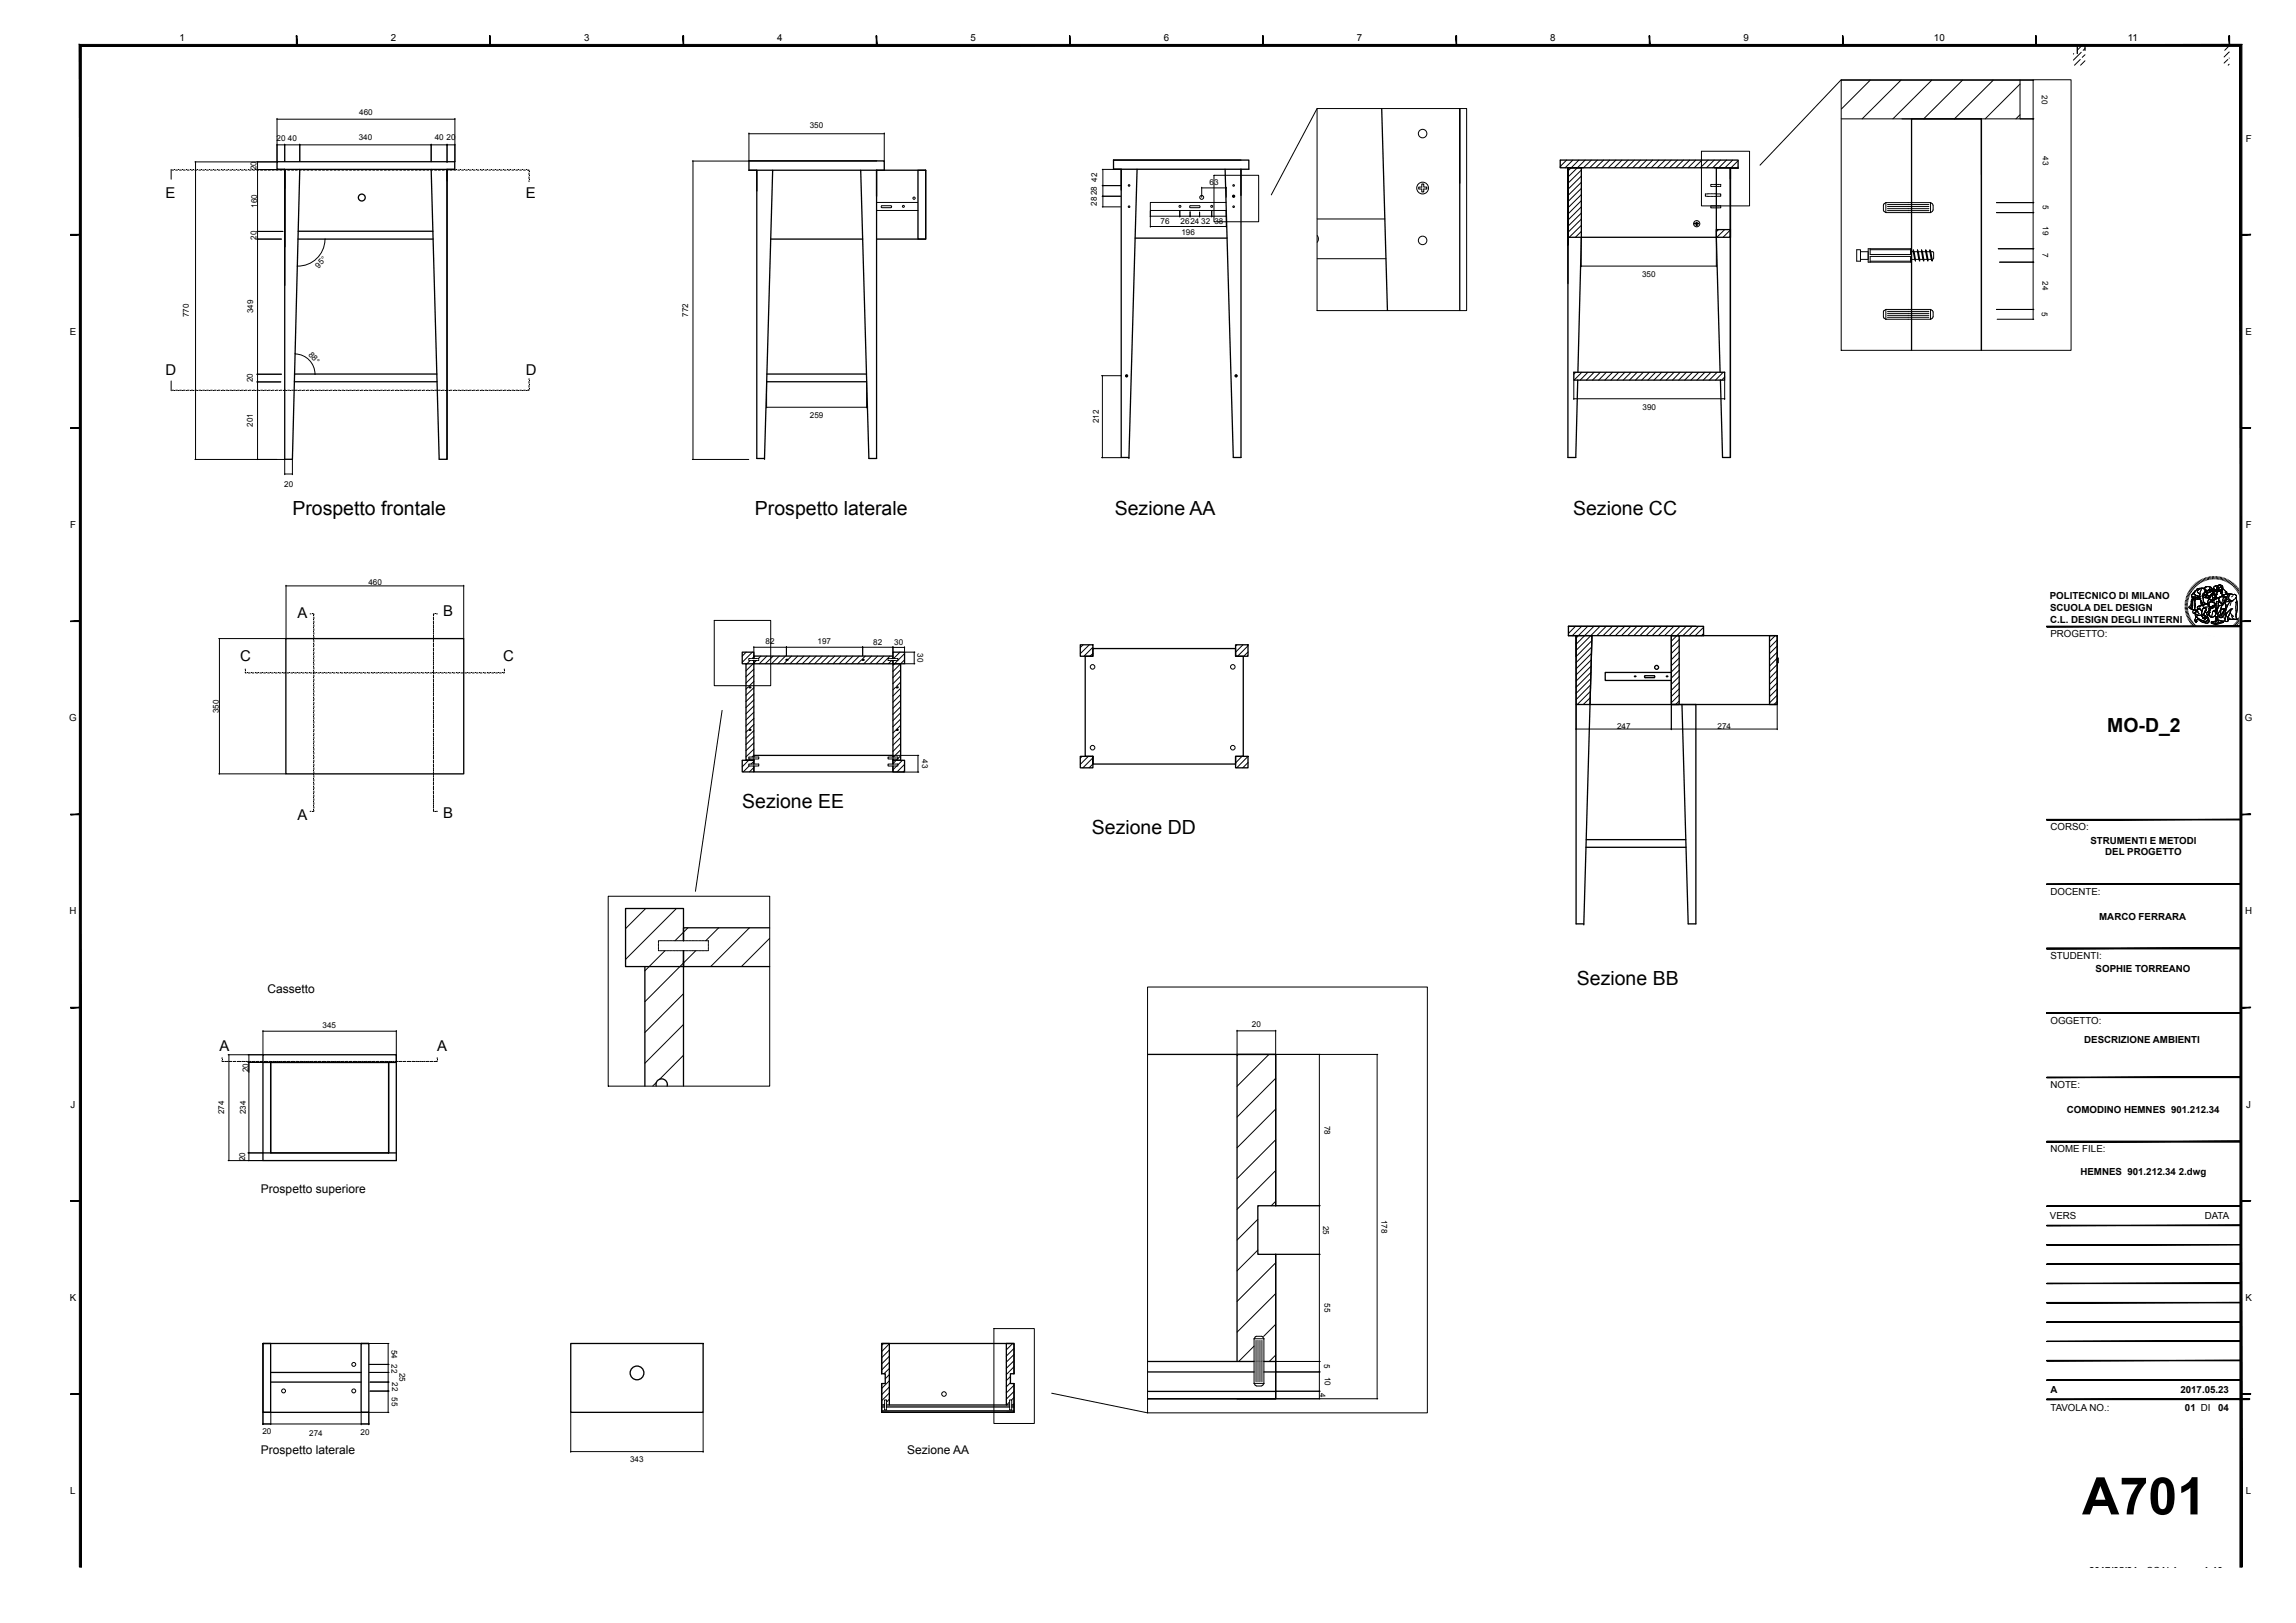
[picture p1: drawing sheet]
<svg xmlns="http://www.w3.org/2000/svg" width="594mm" height="420mm" viewBox="0 0 594 420" stroke-linecap="round" stroke-linejoin="round" font-family="sans-serif">
<defs><g id="words">
<text font-size="13.4" x="538.6" y="391.9">A701</text>
<g font-size="5">
<text x="75.6" y="133.4">Prospetto frontale</text>
<text x="195.3" y="133.3">Prospetto laterale</text>
<text x="288.4" y="133.4">Sezione AA</text>
<text x="407" y="133.4">Sezione CC</text>
<text x="545.2" y="189.4">MO-D_2</text>
<text x="192" y="209.1">Sezione EE</text>
<text x="282.5" y="215.8">Sezione DD</text>
<text x="408" y="254.9">Sezione BB</text>
</g>
<g font-size="3.9">
<text x="42.8" y="51.1">E</text>
<text x="136.1" y="51.1">E</text>
<text x="42.8" y="97.1">D</text>
<text x="136.1" y="97.1">D</text>
<text x="77" y="159.8">A</text>
<text x="114.6" y="159.3">B</text>
<text x="62.1" y="170.9">C</text>
<text x="130.1" y="170.9">C</text>
<text x="77" y="212.1">A</text>
<text x="114.6" y="211.6">B</text>
<text x="56.8" y="272.1">A</text>
<text x="113.1" y="272.1">A</text>
</g>
<g font-size="3.1">
<text x="69.2" y="257">Cassetto</text>
<text x="67.5" y="308.7">Prospetto superiore</text>
<text x="67.5" y="376.2">Prospetto laterale</text>
<text x="234.7" y="376.3">Sezione AA</text>
</g>
<g font-size="2.5">
<text x="46.4" y="10.6">1</text>
<text x="101.1" y="10.6">2</text>
<text x="151.1" y="10.6">3</text>
<text x="201.1" y="10.6">4</text>
<text x="251.1" y="10.6">5</text>
<text x="301.1" y="10.6">6</text>
<text x="351.1" y="10.6">7</text>
<text x="401.1" y="10.6">8</text>
<text x="451.1" y="10.6">9</text>
<text x="500.3" y="10.6">10</text>
<text x="550.5" y="10.6">11</text>
<text x="581" y="36.6">F</text>
<text x="18" y="86.6">E</text>
<text x="580.9" y="86.6">E</text>
<text x="18.1" y="136.6">F</text>
<text x="581" y="136.6">F</text>
<text x="530.3" y="155.1">POLITECNICO DI MILANO</text>
<text x="530.4" y="158.1">SCUOLA DEL DESIGN</text>
<text x="530.4" y="161.1">C.L. DESIGN DEGLI INTERNI</text>
<text x="530.5" y="164.9">PROGETTO:</text>
<text x="17.9" y="186.6">G</text>
<text x="580.8" y="186.6">G</text>
<text x="530.5" y="214.9">CORSO:</text>
<text x="540.8" y="218.3">STRUMENTI E METODI</text>
<text x="544.7" y="221.3">DEL PROGETTO</text>
<text x="530.5" y="231.5">DOCENTE:</text>
<text x="17.9" y="236.6">H</text>
<text x="543.1" y="238">MARCO FERRARA</text>
<text x="580.8" y="236.6">H</text>
<text x="530.5" y="248.2">STUDENTI:</text>
<text x="542.2" y="251.7">SOPHIE TORREANO</text>
<text x="530.5" y="264.9">OGGETTO:</text>
<text x="539.2" y="269.8">DESCRIZIONE AMBIENTI</text>
<text x="530.5" y="281.5">NOTE:</text>
<text x="18.2" y="286.6">J</text>
<text x="581.1" y="286.6">J</text>
<text x="534.7" y="288">COMODINO HEMNES 901.212.34</text>
<text x="530.5" y="298.2">NOME FILE:</text>
<text x="538.2" y="304.2">HEMNES 901.212.34 2.dwg</text>
<text x="530.4" y="315.5">VERS</text>
<text x="570.4" y="315.5">DATA</text>
<text x="18" y="336.7">K</text>
<text x="580.9" y="336.7">K</text>
<text x="530.5" y="365">TAVOLA NO.:</text>
<text x="530.5" y="360.5">A</text>
<text x="564.1" y="360.5">2017.05.23</text>
<text x="565.3" y="365">01 DI</text>
<text x="573.8" y="365">04</text>
<text x="18.2" y="386.7">L</text>
<text x="581" y="386.7">L</text>
<text x="540.5" y="407.4">2017/05/21</text>
<text x="555.4" y="407.4">SCALA:</text>
<text x="570.1" y="407.4">1:10</text>
</g>
<g font-size="2.1">
<text x="92.9" y="29.9">460</text>
<text x="528.3" y="24.6" transform="rotate(90 528.3 24.6)">20</text>
<text x="209.5" y="33.1">350</text>
<text x="71.5" y="36.4">20</text>
<text x="74.5" y="36.5">40</text>
<text x="92.8" y="36.3">340</text>
<text x="112.5" y="36.3">40</text>
<text x="115.5" y="36.3">20</text>
<text x="528.5" y="40.5" transform="rotate(90 528.5 40.5)">43</text>
<text x="66.3" y="44" transform="rotate(-90 66.3 44)">20</text>
<text x="283.9" y="47.1" transform="rotate(-90 283.9 47.1)">42</text>
<text x="312.9" y="48">63</text>
<text x="66.5" y="53.7" transform="rotate(-90 66.5 53.7)">160</text>
<text x="283.8" y="53.3" transform="rotate(-90 283.8 53.3)">28</text>
<text x="283.8" y="50.5" transform="rotate(-90 283.8 50.5)">28</text>
<text x="528.5" y="53.2" transform="rotate(90 528.5 53.2)">5</text>
<text x="300.3" y="58">76</text>
<text x="305.4" y="57.9">2624</text>
<text x="310.8" y="57.9">32</text>
<text x="314.2" y="57.9">38</text>
<text x="528.5" y="58.5" transform="rotate(90 528.5 58.5)">19</text>
<text x="66.3" y="62" transform="rotate(-90 66.3 62)">20</text>
<text x="305.6" y="60.8">196</text>
<text x="528.4" y="65.6" transform="rotate(90 528.4 65.6)">7</text>
<text x="82.4" y="69.5" transform="rotate(-45 82.4 69.5)">95°</text>
<text x="424.8" y="71.6">350</text>
<text x="528.4" y="72.8" transform="rotate(90 528.4 72.8)">24</text>
<text x="48.9" y="82.1" transform="rotate(-90 48.9 82.1)">770</text>
<text x="65.5" y="81.1" transform="rotate(-90 65.5 81.1)">349</text>
<text x="178" y="82" transform="rotate(-90 178 82)">772</text>
<text x="528.3" y="80.8" transform="rotate(90 528.3 80.8)">5</text>
<text x="79.7" y="91.8" transform="rotate(50 79.7 91.8)">88°</text>
<text x="65.4" y="99" transform="rotate(-90 65.4 99)">20</text>
<text x="424.9" y="106">390</text>
<text x="65.4" y="110.4" transform="rotate(-90 65.4 110.4)">201</text>
<text x="209.5" y="108.3">259</text>
<text x="284.3" y="109.5" transform="rotate(-90 284.3 109.5)">212</text>
<text x="73.5" y="126">20</text>
<text x="95.3" y="151.5">460</text>
<text x="198.1" y="166.6">82</text>
<text x="211.5" y="166.8">197</text>
<text x="225.9" y="166.8">82</text>
<text x="231.4" y="166.8">30</text>
<text x="237.4" y="169.1" transform="rotate(90 237.4 169.1)">30</text>
<text x="56.6" y="184.5" transform="rotate(-90 56.6 184.5)">350</text>
<text x="418.3" y="188.6">247</text>
<text x="444.4" y="188.6">274</text>
<text x="238.6" y="196.5" transform="rotate(90 238.6 196.5)">43</text>
<text x="83.4" y="266">345</text>
<text x="323.9" y="265.8">20</text>
<text x="64.3" y="277.5" transform="rotate(-90 64.3 277.5)">20</text>
<text x="58" y="288.4" transform="rotate(-90 58 288.4)">274</text>
<text x="63.6" y="288.4" transform="rotate(-90 63.6 288.4)">234</text>
<text x="342.6" y="291.3" transform="rotate(90 342.6 291.3)">78</text>
<text x="63.5" y="300.5" transform="rotate(-90 63.5 300.5)">20</text>
<text x="342.3" y="317.2" transform="rotate(90 342.3 317.2)">25</text>
<text x="357.4" y="315.6" transform="rotate(90 357.4 315.6)">178</text>
<text x="342.7" y="337.3" transform="rotate(90 342.7 337.3)">55</text>
<text x="101.3" y="349.2" transform="rotate(90 101.3 349.2)">54</text>
<text x="101.3" y="353" transform="rotate(90 101.3 353)">22</text>
<text x="342.6" y="353.1" transform="rotate(90 342.6 353.1)">5</text>
<text x="101.4" y="357.7" transform="rotate(90 101.4 357.7)">22</text>
<text x="103.4" y="355.3" transform="rotate(90 103.4 355.3)">25</text>
<text x="342.8" y="356.3" transform="rotate(90 342.8 356.3)">10</text>
<text x="101.4" y="361.6" transform="rotate(90 101.4 361.6)">55</text>
<text x="341.4" y="360.5" transform="rotate(90 341.4 360.5)">4</text>
<text x="67.9" y="371.2">20</text>
<text x="80" y="371.5">274</text>
<text x="93.3" y="371.3">20</text>
<text x="163" y="378.4">343</text>
</g>
</g></defs>
<g fill="none" stroke="#000" stroke-width=".34">
<path d="M537.4 11.8v2.1M539.4 11.8v1.2M357.5 28.1l1.4 52.2M377.7 28.1v52.2M71.7 41.9h45.9v1.9h-45.9zM71.7 43.8h2v4.9M73.7 43.8v75.1h1.9l2-75.1M77.1 59.8h34.9M111.5 43.8l2.1 75.1h2.1v-75.1v75.1M117.6 43.8h-1.9v3M193.8 44.1h2v5.3M193.8 41.6h35v2.5h-35"/>
<path d="M193.8 41.6h33M193.8 41.6v2.5M195.8 44.1v74.5h2M199.9 44.1l-2.1 74.8M222.7 44.1l2.1 74.5h2v-74.5h12.7v17.8h-12.7M237.5 44.1h2v17.8h-2zM288.1 43.8h2v5.4M288.1 41.4h35v2.4h-35M288.1 41.4h33M288.1 41.4v2.4M290.1 43.8v74.6h2M294.2 43.8l-2.1 74.8"/>
<path d="M316.9 43.8l2.2 74.6h2v-74.6M409.5 43.4h-3.9v75h2.1l.5-20M443.5 43.4h4.2M444 59.4h3.7v2h-3.7zM447.7 43.4v75h-2.1l-.5-20M447.7 43.4v75M449.7 41.4h-46.1v2h46.1M449.7 41.6v1.9h-2M73.7 63.9v-20.1v30.1M77.1 61.9h35M199.4 61.9h23.8M293.7 61.6h23.8"/>
<path d="M405.6 63.4v-20v30M444 61.4h-38.4v-18h3.5v18l-.9 34.9M444 61.4v-18h3.7v18M444 61.4l1 34.9M76.2 98.8h36.9M76.2 96.8h36.8M198.3 98.8h25.9M198.4 96.8h25.8M408.2 98.4h-1v-2.1h39v2.1h-1.1M408.2 98.4h36.9M494.5 90.6v-59.8h18.1v59.8M74 165.3h46v35h-46z"/>
<path d="M192 168.8h3v1.6v-.6h36v.6v-1.6h3v3h-3v-.9v.9h-36v-.9v.9h-3zM193 171.8v24.9h2M195 171.5v24.4v-.4h36v.4v-24.1h2v24.9h-2v-.3v1.3v-1h3v3.1h-3v-1.6v1.6h-36v-1.6v1.6h-3v-3.1h3v1v-1.3v.3h-2M279.5 166.9h3.2v2.9h-3.2zM319.7 166.9h3.2v2.9h-3.2zM405.8 164.5h2v5.4M405.8 162.1h34.9v2.4h-34.9M405.8 162.1h32.9M405.8 162.1v2.4M407.8 164.5h4.1l-.5 17.8h-3.6zM407.8 164.5v74.6h1.9M411.9 164.5l-2.2 74.8"/>
<path d="M425.6 174.9h2.4l.1 .3-.1 .2-2.4-.1-.1-.3zM432.4 174h-17.1v2.1h17.1M432.4 164.5h27.4v17.8h-27.4zM432.4 164.5h2v17.8h-2zM457.8 164.5h2v17.8h-2zM459.8 170.3h.2v1.2h-.2zM279.5 195.7h3.2v3h-3.2zM282.7 195.7v2h37v-2h1.9v-25.9h-1.9v-2h-37v2h-1.9v25.9h1.9v2M319.7 195.7h3.2v3h-3.2zM411.4 182.3h27.3v56.8h-1.9l-1.7-56.8M410.3 219.3h25.9M410.4 217.3h25.7"/>
<path d="M166.8 250.1v30.9M176.8 248.7v32.3M199.1 240.1h-22.3v3.3v-8.3h-15v15h15v-4.1v4.1h22.3M68 272.9h34.5v27.4h-34.5zM68 274.9h34.5M70 274.9h30.5v23.4h-30.5zM70 274.9v23.4M100.5 274.9v23.4M296.9 272.9h33.1v39.1M68 298.3h34.5M169.8 281a1.47 1.47 0 0 1 1.4-1.8 1.47 1.47 0 0 1 1.4 1.8M330 312v-39.1h-10v79.4"/>
<path d="M330 312h-4.6v12.6h4.6M330 324.6v37.4h-10M330 324.6v37.4h-33.1h33.1M68 347.7h2v17.8h-2zM70 355.2h23.4M70 357.7h23.4M93.4 347.7h2v17.8h-2zM95.4 347.7h-27.4v17.8h27.4M147.7 347.7h34.2v17.8h-34.2zM228.1 358v7.5h2M228.1 355.5v-7.8h2v15.9M228.1 355.5h.9v2.5h-.9"/>
<path d="M228.1 358v7.5h34.2v-7.5M228.1 355.5v-7.8h34.2v7.8M262.3 358v7.5h-2M262.3 355.5v-7.8h-2v15.9M262.3 355.5h-.9v2.5h.9M296.9 352.3h27.5M296.9 355h27.5M327 352.3h3M327 355h3M228.1 365.5h34.2M228.1 363.6h.8M228.1 365.1h34.2"/>
<path d="M228.1 364.1h.8M229.4 363.6h31.8M229.4 364.1h31.8M261.7 363.6h.6M261.7 364.1h.6M296.9 360.1h33.1"/>
<circle cx="93.6" cy="51.1" r=".89"/>
<circle cx="428.6" cy="172.7" r=".51"/>
<circle cx="164.8" cy="355.3" r="1.78"/>
</g>
<g fill="#000">
<circle cx="71.7" cy="43.8" r=".17"/>
<circle cx="403.6" cy="43.3" r=".17"/>
<circle cx="193.9" cy="177.9" r=".3"/>
<circle cx="203.5" cy="170.8" r=".3"/>
<circle cx="223.2" cy="170.8" r=".3"/>
<circle cx="232" cy="177.9" r=".3"/>
<circle cx="422.9" cy="175" r=".25"/>
<circle cx="431.2" cy="175" r=".25"/>
<circle cx="193.9" cy="188.9" r=".3"/>
<circle cx="232" cy="188.9" r=".3"/>
</g>
<g fill="none" stroke="#000" stroke-width=".26">
<path d="M536.5 13.9l-.1 .1M538.2 15.4l-1.5 1.5M538.4 13.5l-2 2.1M538.6 11.8l-1.2 1.2M539.4 12.6l-.5 .4M539.4 14.2l-.7 .6M539.4 15.7l-1.1 1.2M576.4 15.4l-1 .9M576.6 13.5l-1.2 1.3M576.7 11.8l-1.1 1.2M576.7 13.4v.1M576.7 15v.1"/>
<path d="M576.7 16.6l-.2 .3M71.7 30.6v11.2M71.7 30.8h46M71.7 37.5h46M71.8 30.7l-.2 .2M71.8 37.4l-.2 .2M73.7 37.3v4.5M73.7 37.4l-.1 .2M77.6 37.3v4.5M77.6 37.4l-.1 .2M111.5 37.3v4.6M111.6 37.4l-.1 .2"/>
<path d="M115.7 37.3v4.7M115.8 37.4l-.2 .2M117.7 30.6v11.2M117.8 30.7l-.2 .2M117.8 37.4l-.2 .2M193.8 34.4v7.2M193.8 34.6h35M193.9 34.5l-.2 .2M228.8 34.4v7.2M228.9 34.5l-.2 .2M340.7 28.1h38.7v52.3h-38.7zM340.7 28.1l-11.8 22.3"/>
<path d="M440.2 39.1h12.4v14.2h-12.4zM476.3 20.6h59.5v70.1h-59.5zM476.3 20.6l-21 22.1M476.4 20.8h46.2v10h-46.2M483.8 20.8l-7.4 7.4M491.8 20.8l-10 10M499.7 20.8l-10 10M507.7 20.8l-10 10M512.6 30.8v59.8v-59.8v14.4M515.7 20.8l-10.1 10M522.6 21.7l-9 9.1M522.6 29.7l-1.1 1.1"/>
<path d="M522.7 20.8h3.5M522.7 30.8h3.5M525.9 20.7l.2 .2M525.9 30.7l.2 .1M526 20.8v61.8M44.3 43.8v2.6M44.5 44h.4M45.4 44h.5M46.4 44h.5M47.4 44h.5M48.4 44h.5M49.4 44h.5"/>
<path d="M50.4 44h.5M50.4 41.9h21.2M50.5 41.8l.2 .2M50.6 41.9v77M51.4 44h.5M52.4 44h.5M53.4 44h.5M54.4 44h.5M55.4 44h.5M56.4 44h.5M57.4 44h.5M58.4 44h.5"/>
<path d="M59.4 44h.5M60.4 44h.5M61.4 44h.5M62.4 44h.5M63.4 44h.5M64.4 44h.5M65.4 44h.5M66.4 44h.5M66.5 43.9h5.1M66.5 59.9h6.7M66.5 41.8l.3 .2M66.5 43.8l.3 .2"/>
<path d="M66.5 59.8l.3 .2M66.6 41.9v77M67.4 44h.5M68.4 44h.5M69.4 44h.5M70.4 44h.5M71.4 44h.5M72.4 44h.5M73.4 44h.5M74.4 44h.5M75.4 44h.5M76.4 44h.5"/>
<path d="M77.4 44h.5M78.4 44h.5M79.4 44h.5M80.4 44h.5M81.4 44h.5M82.4 44h.5M83.4 44h.5M84.4 44h.5M85.4 44h.5M86.4 44h.5M87.4 44h.5M88.4 44h.5"/>
<path d="M89.5 44h.4M90.4 44h.5M91.4 44h.5M92.4 44h.5M93.4 44h.5M94.4 44h.5M95.4 44h.5M96.4 44h.5M97.4 44h.5M98.4 44h.5M99.4 44h.5M100.4 44h.5"/>
<path d="M101.4 44h.5M102.4 44h.5M103.4 44h.5M104.4 44h.5M105.4 44h.5M106.4 44h.5M107.4 44h.5M108.4 44h.5M109.4 44h.5M110.4 44h.5M111.4 44h.5M112.4 44h.5"/>
<path d="M113.4 44h.5M114.4 44h.5M115.4 44h.6M116.4 44h.5M117.4 44h.5M118.4 44h.5M119.4 44h.5M120.4 44h.5M121.4 44h.5M122.4 44h.5M123.4 44h.5M124.4 44h.5"/>
<path d="M125.4 44h.5M126.4 44h.5M127.4 44h.5M128.4 44h.5M129.4 44h.5M130.4 44h.5M131.4 44h.5M132.4 44h.5M133.4 44h.5M134.5 44h.4M135.4 44h.5M136.4 44h.5v.3"/>
<path d="M136.9 44.7v.5M136.9 45.7v.6M136.9 46.8v.2M179.1 41.7h14.6M179.2 41.6l.2 .2M179.3 41.7v77.2M226.8 54.5h10.7M226.8 52.4h10.6M230.5 53.7l.2-.1-.2-.4-2.4 .1-.1 .1 .1 .3h2.4M285.2 43.8h4.8M285.2 48h4.8M285.2 50.8h4.7"/>
<path d="M285.2 53.5h4.7M285.2 43.8l.2 .1M285.2 47.9l.2 .2M285.2 50.7l.2 .2M285.2 53.4l.2 .2M285.3 43.8v9.7M297.6 54.6v4.2M297.6 58.6h19.6M297.6 55.9h19.6M297.7 58.5l-.2 .2M297.7 55.9l-.2 .1M305.2 54.6v1.5"/>
<path d="M305.4 55.9l-.3 .1M307.9 53.2l2.4 .1 .2 .3-.2 .1h-2.4l-.1-.3 .1-.1M307.9 54.8v1.3M308 55.9l-.2 .1M310.3 54.9v1.2M310.4 55.9l-.2 .1M310.9 48.5v2.5M310.9 48.6h6.3M311 48.5l-.2 .2M313.5 54.6v1.5M313.6 55.9l-.2 .1M314.1 45.4h11.5v12h-11.5z"/>
<path d="M317.2 52.4h-19.6v2.1h19.6M317.2 48.5v2.5M317.2 54.6v4.2M317.3 48.5l-.1 .2M317.4 58.5l-.2 .2M317.4 55.9l-.2 .1M318.9 50.7l.3-.1 .2 .3-.3 .1zM340.8 56.7h17.5M367 48.4h.8v-.8h.5v.8h.8v.5h-.8v.8h-.5v-.8h-.8zM403.7 41.4l-.1 .1M405.3 41.4l-1.7 1.7M406.9 41.4l-2 2"/>
<path d="M408.5 41.4l-2.9 2.9M409.1 51.9l-3.5 3.5M409.1 59.9l-1.5 1.5M409.1 44l-3.5 3.4M409.1 45.6l-3.5 3.4M409.1 47.2l-3.5 3.4M409.1 48.8l-3.5 3.4M409.1 50.4l-3.5 3.4M409.1 53.5l-3.5 3.5M409.1 55.1l-3.5 3.5M409.1 56.7l-3.5 3.4M409.1 58.3l-3.1 3.1"/>
<path d="M410.1 41.4l-4.5 4.4M411.7 41.4l-2 2M413.3 41.4l-2 2M414.9 41.4l-2.1 2M416.4 41.4l-2 2M418 41.4l-1.9 2M419.6 41.4l-2 2M421.2 41.4l-2 2M422.8 41.4l-2 2M424.4 41.4l-2 2M426 41.4l-2 2M427.6 41.4l-2 2"/>
<path d="M429.2 41.4l-2 2M430.8 41.4l-2 2M432.4 41.4l-2 2M434 41.4l-2.1 2M435.5 41.4l-2 2M437.1 41.4l-2 2M438.3 57.8h1.2v.1h-1.2zM438.7 41.4l-2 2M438.8 57.5h.3l-.1 1zM440.3 41.4l-2 2M441.2 50.5v.3h.3M441.5 50.2h-.3v.2"/>
<path d="M441.7 50.8h.4M441.9 41.4l-2 2M442.1 50.1l-.5 .1M442.3 50.1h.2M442.3 50.8h.2M442.6 48.1v.1h.3M442.6 53.6v.2h.3M442.6 50.1h.2M442.6 50.8h.2M442.9 47.7h-.3v.2M442.9 53.3h-.3v.1M443 50.1h.2"/>
<path d="M443 50.8h.2M443 48.2h.3M443 47.7h.3M443 53.8h.3M443 53.3h.3M443.4 48.2h.2M443.4 47.7h.2M443.4 50.1h.2M443.4 50.8h.2M443.4 53.8h.2M443.4 53.3h.2M443.5 41.4l-2 2"/>
<path d="M443.7 50.1l1.5 .1v.6h-1.5M443.7 48.2h.3M443.7 47.7h.3M443.7 53.8h.3M443.7 53.3h.3M444.1 48.2h.3M444.1 47.7h.3M444.1 53.8h.3M444.1 53.3h.3M444.5 48.2h.3M444.5 47.7h.3M444.5 53.8h.3"/>
<path d="M444.5 53.3h.3M444.6 59.4l-.6 .6M444.9 47.7h.3v.2M444.9 53.3h.3v.1M445.1 41.4l-2 2M445.2 48.1v.1h-.3M445.2 53.6v.2h-.3M446.2 59.4l-2 2M446.7 41.4l-2 2M447.7 59.5l-1.9 1.9M448.3 41.4l-2 2M449.7 41.6l-1.9 1.8"/>
<path d="M449.7 43.2l-.2 .2M487.4 52.8l-.1 .3v1.2l.1 .4M487.8 52.5l-.4 .2M487.9 52.5l11.5-.1 .5 .3M487.9 52.4v2.6M488.3 52.9h10.7M488.3 53.4h10.7M488.3 54h10.7M488.3 54.5h10.7M499.4 52.4v2.6M499.9 52.8l.2 .3M500.1 54.3l-.2 .4-.5 .3h-11.4l-.6-.3"/>
<path d="M500.1 53.1v1.2M516.5 52.4h9.7M516.5 55h9.7M525.9 52.3l.2 .2M525.9 54.9l.2 .2M66.5 61.9h6.3M66.5 61.8l.3 .2M77 68.8l-.2 .2M84 61.8l.2 .2M84.1 61.9a7 7 0 0 1-7.2 7M340.8 60.9v.1a1.44 1.44 0 0 1 0 1.7M340.8 67h17.8"/>
<path d="M409.1 61.5v7.5M409.1 68.9h34.9M409.2 68.8l-.2 .1M444 61.5v7.5M444.1 68.8l-.2 .1M447.7 61.1l-.3 .3M480.4 64.6h.9v3h-.9zM481.3 65.1h2M481.3 67.1h2M483.3 64.4h11.2v3.4h-11.2zM483.8 67.6h10.5M483.8 64.4v1.5h10.5v-1.5"/>
<path d="M483.8 67.8v-1.4h10.5v1.4M483.8 64.6h10.5M494.5 65.1h.5M494.5 67.1h.8M495 64.6l.2 .5 .4 2.5zM495.2 65.1h.9M495.6 67.1h.8M496.1 64.6l.2 .5 .4 2.5-.3-.5zM496.3 65.1h.8M496.7 67.1h.8M497.1 64.6l.3 .5 .3 2.5-.2-.5zM497.4 65.1h.8"/>
<path d="M497.7 67.1h.9M498.2 64.6l.6 3-.6-2.5zM498.4 65.1h.9M498.8 67.1h.8M499.3 64.6l.2 .5 .4 2.5-.3-.5zM499.5 65.1h.5l.2 .2M499.9 67.1h.1M500.2 66.9l-.2 .2M500.3 65.3v1.6M517 64.4h9.2M517.3 67.8h8.9M525.9 64.3l.2 .2"/>
<path d="M525.9 67.8l.2 .1M525.9 80l.2 .2M44.3 98.6v2.5M66.5 96.8h6.3M66.5 98.8h6.1M66.5 96.7l.3 .2M66.5 98.7l.3 .2M76.4 91.6a5.2 5.2 0 0 1 5.1 5.2M76.5 91.5l-.2 .1M81.4 96.7l.2 .2M136.9 98v.2M136.9 98.7v.5"/>
<path d="M136.9 99.7v.5M198.3 98.9v6.7M224.2 98.9v6.7M285 97.2h5M285.1 97.1l.2 .2M285.2 97.2v21.2M291.3 97.2l.2-.1 .2 .2-.3 .2zM319.7 97.1l.3 .1-.1 .3-.3-.2zM407.2 98.5v4.9M407.6 96.3l-.4 .5M409.2 96.3l-2 2.1M410.8 96.3l-2 2.1"/>
<path d="M412.4 96.3l-2 2.1M414 96.3l-2 2.1M415.6 96.3l-2 2.1M417.2 96.3l-2 2.1M418.8 96.3l-2 2.1M420.4 96.3l-2 2.1M422 96.3l-2.1 2.1M423.5 96.3l-1.9 2.1M425.2 96.3l-2.1 2.1M426.7 96.3l-2 2.1M428.3 96.3l-2 2.1M429.9 96.3l-2 2.1"/>
<path d="M431.5 96.3l-2 2.1M433.1 96.3l-2 2.1M434.7 96.3l-2 2.1M436.3 96.3l-2 2.1M437.9 96.3l-2 2.1M439.5 96.3l-2 2.1M441.1 96.3l-2.1 2.1M442.6 96.3l-2 2.1M444.2 96.3l-2 2.1M445.8 96.3l-2 2.1M446.2 97.6l-.8 .8M446.2 98.5v4.9"/>
<path d="M487.4 80.4l.6-.3h11.4l.5 .3M487.4 82.3l.4 .3M487.4 80.4l-.1 .3v1.3l.1 .3M487.9 80.1v2.5M488.3 80.6h10.7M488.3 81.1h10.7M488.3 81.6h10.7M488.3 82.1h10.7M499.4 80.1v2.5M499.9 80.4l.2 .3M500.1 82l-.2 .3-.5 .3h-11.5M500.1 80.7v1.3"/>
<path d="M516.5 80.1h9.7M516.7 82.6h9.5M525.9 82.5l.2 .2M44.5 101h.4M45.4 101h.5M46.4 101h.5M47.4 101h.5M48.4 101h.5M49.4 101h.5M50.4 101h.5M50.4 118.9h23.2M50.5 118.8l.2 .2"/>
<path d="M51.4 101h.5M52.4 101h.5M53.4 101h.5M54.4 101h.5M55.4 101h.5M56.4 101h.5M57.4 101h.5M58.4 101h.5M59.4 101h.5M60.4 101h.5M61.4 101h.5M62.4 101h.5"/>
<path d="M63.4 101h.5M64.4 101h.5M65.4 101h.5M66.4 101h.5M66.5 118.8l.3 .2M67.4 101h.5M68.4 101h.5M69.4 101h.5M70.4 101h.5M71.4 101h.5M72.4 101h.5M73.4 101h.5"/>
<path d="M73.7 118.9v3.9M74.4 101h.5M75.4 101h.5M75.6 118.9v3.9M76.4 101h.5M77.4 101h.5M78.4 101h.5M79.4 101h.5M80.4 101h.5M81.4 101h.5M82.4 101h.5M83.4 101h.5"/>
<path d="M84.4 101h.5M85.4 101h.5M86.4 101h.5M87.4 101h.5M88.4 101h.5M89.5 101h.4M90.4 101h.5M91.4 101h.5M92.4 101h.5M93.4 101h.5M94.4 101h.5M95.4 101h.5"/>
<path d="M96.4 101h.5M97.4 101h.5M98.4 101h.5M99.4 101h.5M100.4 101h.5M101.4 101h.5M102.4 101h.5M103.4 101h.5M104.4 101h.5M105.4 101h.5M106.4 101h.5M107.4 101h.5"/>
<path d="M108.4 101h.5M109.4 101h.5M110.4 101h.5M111.4 101h.5M112.4 101h.5M113.4 101h.5M114.4 101h.5M115.4 101h.6M116.4 101h.5M117.4 101h.5M118.4 101h.5M119.4 101h.5"/>
<path d="M120.4 101h.5M121.4 101h.5M122.4 101h.5M123.4 101h.5M124.4 101h.5M125.4 101h.5M126.4 101h.5M127.4 101h.5M128.4 101h.5M129.4 101h.5M130.4 101h.5M131.4 101h.5"/>
<path d="M132.4 101h.5M133.4 101h.5M134.5 101h.4M135.4 101h.5M136.9 100.7v.3h-.5M179.1 118.9h14.6M179.2 118.8l.2 .2M198.3 105.4h25.9M198.4 105.3l-.2 .2M224.3 105.3l-.2 .2M285 118.4h5M285.1 118.3l.2 .2"/>
<path d="M407.2 103.2h39M407.2 103.1l-.1 .2M446.3 103.1l-.2 .2M73.7 122.7h1.9M73.7 122.6l-.1 .1M75.8 122.6l-.2 .1M74 151.6h46M74 151.5v13.7M74.1 151.5l-.2 .2M80.2 158.9h.3M81 158.9h.2v.3M81.2 159.7v.5"/>
<path d="M112.1 159.7v.5M112.4 158.9h-.3v.3M112.9 158.9h.3M120 151.5v13.7M120.1 151.5l-.2 .2M565.3 156.1l.7 .1M565.3 156.4l.7 .1M565.3 156.8h.7M565.3 155.7l.7 .1M565.4 155.4l.7 .1M565.5 155l.6 .2M565.6 154.7l.6 .2"/>
<path d="M565.7 154.3l.6 .2M565.8 154l.6 .2M565.9 153.7l.6 .2M566 157.1l-.7 .1M566 157.5h-.7M566 157.8h-.7M566 158.1l-.6 .1M566.1 153.4l.6 .3M566.1 158.4l-.7 .2M566.2 158.7l-.7 .2M566.3 153l.5 .4M566.3 159l-.6 .2"/>
<path d="M566.3 157.1h.1M566.3 157.1l.2 .4M566.4 152.7l.6 .4M566.4 159.3l-.6 .3M566.5 159.6l-.6 .3M566.6 157.5l.5 .1M566.6 152.4l.6 .4M566.7 159.9l-.6 .4M566.7 157.3h.1M566.7 157.3l-.1 .2M566.8 152.1l.6 .5M566.9 155.6h.1"/>
<path d="M566.9 155.6l-.1 .8-.5 .7M566.9 157h.1M566.9 157l-.2 .3M567 157.6l.2 .1M567 156.7h.1M567 157.6h.1M567 156.7l-.1 .3M567.1 151.9l.5 .4M567.1 157.5l-.1 .1M567.1 157.6l.1 .1M567.1 157.5h.1M567.2 154.4h.1"/>
<path d="M567.2 154.4v.5M567.2 153.7h.1M567.2 154.9h.2M567.2 153.7l-.2 .4 .3 .4h.7l.5 .2 .5-.3M567.2 157.7l.1 .1M567.2 154.9l-.3 .7M567.3 156.6l-.2 .9M567.3 151.6l.5 .4M567.3 157.8h.3M567.3 157.7l.1 .1M567.4 154.9h.1M567.4 154.9l.2 .1"/>
<path d="M567.4 154.9l-.3 .4-.1 1.4M567.4 155.2l-.1 1.5-.3 .9M567.4 157.8h.1M567.4 153.4l-.2 .3M567.5 157.8l.8 .2M567.5 155l-.2 .6M567.6 155h.1M567.6 151.4l.4 .4M567.6 155h-.1M567.6 155h.4M567.6 157.8l-.3 .3v.4l.1 .2 .4-.1M567.6 153.3l-.4 .4"/>
<path d="M567.8 153.2h.1M567.8 158.6h.1M567.8 158.6l.3-.3h.5l.4 .6M567.8 157.6l.1 .2M567.8 153.2l-.2 .1M567.8 153.2v.7M567.8 157.4v.3M567.8 157.4v.2M567.8 151.1l.5 .5M567.8 153.9l.1 .1M567.8 157.2v.4M567.8 157.7v.1"/>
<path d="M567.8 158.6l.3 .4M567.8 153.9l.8 .3M567.8 157.2v.2M567.8 157.8h.1M567.9 156.9l-.1 .3M567.9 155.4v1.5M567.9 153l-.1 .2M567.9 157.8h.1M567.9 156.8l-.1 .5M568 158.9h.1M568 155.1l-.1 .3M568 158.9l.2 .7"/>
<path d="M568 155l-.1 .4M568 155h.1M568.1 150.9l.4 .5M568.1 159l.4 .2M568.1 159l1.1 .2 .4-.1M568.1 159.6l-.3 .9 .2 .3M568.1 152.8l-.2 .2M568.2 159.6h.1M568.2 159.6l1.1 .8M568.3 158h.1M568.3 158l.2 .3M568.4 150.6l.4 .6"/>
<path d="M568.4 152.4l-.3 .4M568.5 158.3h.1M568.5 152.9v.4l.6 .3M568.6 154.2l.1 .1M568.7 157.6h.1M568.7 150.4l.3 .6M568.7 157.6l-.4 .4M568.7 154.3l.3 .1M568.7 152.6l-.2 .3M568.9 156.9l-.2 .1M568.9 157.4h.1M569 157.4h.1"/>
<path d="M569 150.3l.3 .5M569 157.4l-.3 .2M569 157.4l.7 .7M569 154.4h.1M569.1 154.4h.1M569.1 155h.1M569.1 154.6v.2M569.1 154.4h-.1M569.1 155h-.1M569.1 155h-1.1M569.1 153.6l.1 1.4M569.2 155h.1"/>
<path d="M569.2 155l.1 .3M569.3 150.1l.3 .6M569.3 155.3l.4 .8M569.3 155.3l.3 1.4M569.3 155.4h.1M569.6 152.6l-.5 1M569.6 149.9l.3 .6M569.6 159.1h.1M569.6 159.1l.2 .5 .3 .3-.1 .2M569.7 158.1l-.1 1M569.7 152.3l-1.3 .1M569.7 156.6h.1"/>
<path d="M569.7 156.6l-.4 .2a.56 .56 0 0 0-.6 .1 .56 .56 0 0 0 0 .7M569.7 156.1l.1 .1M569.8 154.2h.1M569.8 152.3h.1M569.8 154.2v.1M569.8 154.3l.1 .3M569.8 156.2l-.1 .4M569.8 157.7l-.1 .4M569.9 154.6a1.6 1.6 0 0 0 .7 1.6h.1M569.9 149.8l.3 .6M570.1 154.1l.2 .5 .6 .1M570.1 154.1l-.3 .1"/>
<path d="M570.1 159.2h.1M570.1 157.3l.5 .2a.38 .38 0 0 1 .2 .4 .38 .38 0 0 1-.3 .3l-.1 .2M570.1 159.2l.8 .6-.2-.1M570.2 152.3h.1M570.2 156.4h.1M570.2 156.4l-.1 .3-.4-.1M570.2 158.9l-.1 .1M570.2 152.2v.1M570.2 152.3l.3 .3M570.2 158.9l-.1 .3M570.2 152.3a1.46 1.46 0 0 0-1.5 .3M570.2 159.9h.1"/>
<path d="M570.2 158.7v.2M570.2 159.9l-.2 .2M570.2 158.7h.1M570.2 159.9l-.1 .1M570.3 149.6l.2 .7M570.3 152.1h.1M570.3 159.7h.1M570.3 159.7l.2 .5-.3-.3M570.3 152.1l-.1 .1M570.3 159.7l.4 .4-.1-.4M570.3 156.3l-.1 .1M570.4 152l-.1 .1"/>
<path d="M570.4 156.2l-.1 .1M570.4 156.2l.9 .2M570.4 158.4v.1M570.4 158.5l-.2 .2M570.4 153.3h.1M570.4 158.4h.1M570.4 153.3l-.6 .9M570.4 158.4l.4 .1M570.5 152.6h.1M570.5 152.7l.4 .1M570.5 152.6l.5 .2M570.5 152.6l-.1 .7"/>
<path d="M570.5 158.4l.3 .1M570.6 151.9l-.4 .3M570.6 159.8h.1M570.6 149.5l.2 .7M570.7 157.1h.1M570.7 159.7l-.2-.1 .1 .1M570.7 159.7h-.1M570.7 156.2h.1M570.7 151.9l-.3 .1M570.7 156.2v.1M570.7 151.9h1.1M570.8 151.8h.1"/>
<path d="M570.8 153.8h.1M570.8 158.5h.1M570.8 158.5l.1 .2M570.8 153.8l-.7 .3M570.8 151.8l-.1 .2M570.8 153.8l.3 .3M570.8 159.7h.1M570.9 154.7h.1M570.9 158.7l.3 1.1M570.9 153.6h.1M570.9 157.1a1.1 1.1 0 0 0-1.1 .6M570.9 151.8h-.1"/>
<path d="M570.9 153.6v.2M570.9 153.6l-.2 .1M570.9 149.4l.2 .7M570.9 153.2l-.5 .1M570.9 153.2h.1M570.9 158.9l.1 .3M571 153.2h.1M571 153.2l.2 .1M571 153.2l-.1 .4M571.1 154.1h.1M571.1 156.8h.1M571.1 159.5l.1 .3"/>
<path d="M571.1 156.8l.6 .4M571.2 154.1h.1M571.2 153.3h.1M571.2 154.1h-.4l-.1 .4 .2 .2M571.2 154.1l-.2 .1M571.2 154.1l.5 .1-.2 .2M571.2 153.3l.1 .1M571.2 159.8l.1 .4M571.2 157.2l.2 .3v.7M571.2 151.8h.1M571.2 159l.8 .7h.6M571.2 152.8h-.2"/>
<path d="M571.2 152.8h-.3M571.2 159.1l-.2 .1M571.3 156.4h.1M571.3 149.3l.1 .7M571.3 156.4l.2 .4M571.3 156.4v.1M571.3 159.1l.3 .3M571.3 156.2h.1M571.3 156.2v.2M571.3 156.5l.1 .1M571.3 156.5h.1M571.4 158.2h.1"/>
<path d="M571.4 156.6l.1 .3M571.4 154.5l-.2 .3-.3-.1M571.4 158.2l-.6 .3M571.4 156.6l.3 .4M571.5 153.1v.1M571.5 154.4l-.1 .1M571.5 151.8l.3 .1M571.5 156.8l.2 .2M571.5 156.9l.2 .1M571.5 154.9l.1 .1M571.5 152.6l-.3 .2M571.5 153.2l-.3 .1"/>
<path d="M571.6 158.5h.1M571.6 155h.1M571.6 155l-.5 .9v.5h.2M571.6 158.5l-.4 .5M571.6 155l.7 .3M571.6 152.6h-.1M571.6 155l-.4 .5-.1 .5M571.6 152.7l.2 .1M571.6 158.5l-.4 .6M571.6 159.4h.1M571.6 149.3l.2 .6M571.6 158.4v1"/>
<path d="M571.6 159.4l.3 .2M571.6 152.4l.6 .2M571.6 152.4h.1M571.6 152.4v.2M571.7 152.4l.3 .2M571.7 157l.1 .4M571.7 154.8h.1M571.7 157v.2M571.7 154.8l-.2 .1M571.7 152.4h.1M571.7 157v.1M571.7 152.8h-.1"/>
<path d="M571.7 158.3l-.1 .2M571.7 157.1h.1M571.7 153.1h.1M571.7 157.2l.1 .1M571.7 157.1v.1M571.7 157.1l.1 .2M571.7 153.1l.1 .1M571.7 153.1l-.2 .1M571.8 153.2h.1M571.8 158l-.2 .5M571.8 157h.3M571.8 151.9v.1"/>
<path d="M571.8 152.4v.1M571.8 152h.1M571.8 157.4h.1M571.8 157.1l.3 .3M571.8 155.8l-.5 .4v.2M571.8 157.5v.1M571.8 157.3v.2M571.8 152h.3M571.8 154.6l-.3 .3M571.8 154.6l-.1 .1M571.8 157.4v.1M571.8 157.5h.1"/>
<path d="M571.8 155.7l1.1 .3M571.8 155.8l-.5 .6M571.8 157.5l-.1 .6M571.8 155.7l-.1 .2M571.8 155.7v.1M571.8 157.5v.4l-.4 .3M571.8 157.2v.1M571.9 157.3h-.1M571.9 157.2l.4 .2M571.9 152l.2 .1M571.9 157.3l.2 .1M571.9 157.1v.1"/>
<path d="M571.9 159.7h.2M571.9 154l-.1 .6M571.9 153.9v.1M571.9 154l-.1 .5M572 149.2l.1 .7M572 152.6h.1M572 153h.2M572 153l.5 .3 .5-.2M572 152.6l-.2 .6M572.1 157.3v.1M572.1 152.9h.1M572.1 153.8l-.2 .1"/>
<path d="M572.1 153.8h.1M572.1 159.7h.1M572.1 152.1l.1 .2M572.1 152.2l.2 .1M572.1 157.4h.2M572.2 153h.1M572.2 157h.1M572.3 155.8l-.4-.1 .6 .1M572.3 152.3v.1M572.3 152.3l-.1 .3M572.3 153.7l-.2 .1M572.3 152.4v.1"/>
<path d="M572.3 152.5l-.1 .1M572.3 149.2l.1 .6M572.3 153.7l-.1 .4 .2 .6M572.4 152.8h.1M572.4 156.8l-.7 .3M572.4 156.8l-.3 .3h-.4M572.4 155.3h.1M572.4 158.1l-.3 1.6M572.4 157.3l-.3 .1M572.4 154.7l.1 .1M572.4 157.3l-.1 .1M572.4 155.2l-.1 .1"/>
<path d="M572.4 154.6h.1M572.4 157.3h.1M572.5 155.8h.1M572.5 153.6h.1M572.5 155.8l.4 .2 .1 .3M572.5 156.9l.1 .1M572.5 154.8v.5M572.5 154.8l-.1 .3M572.5 155l-.1 .2M572.5 154.6l.5 .1M572.5 155.8l.1 .1M572.5 156.8h-.1"/>
<path d="M572.5 157.2h.1M572.6 159.7h-.5M572.6 157h-.1M572.6 157.2l-.2 .1M572.6 153.7h.1M572.6 153.6l-.3 .1M572.6 153.6h.2M572.6 154h.1M572.6 153.6h-.1M572.6 152.4h.1M572.6 152.4l.6 .2v.4M572.6 152.4l-.2 .4"/>
<path d="M572.7 149.2v.6M572.7 153.9l-.2 .1M572.7 153.7h-.4M572.7 152l-.1 .4M572.7 153.7l.1 .1M572.8 152.9h.1M572.8 153.6h.1M572.8 152.9l.1-.1 .1 .3M572.8 152.9l-.5-.1-.3 .2M572.8 153.6l.1 .1M572.8 152.9v.1M572.8 153h.1"/>
<path d="M572.8 155.3v.7l-.1-.1M572.8 153.8l.2 .1M572.9 153.9h.1M572.9 156.7h.2M572.9 156.7l-.3 .5M572.9 156.7h-.3M572.9 153.7h.1M572.9 153.9l.2 .1M572.9 153.7l.3 .2M572.9 153.8v.1M572.9 156.7l-.7 .3M572.9 151.7l-.2 .3"/>
<path d="M573 156.3h.1M573 153.1h.1M573 156.1l.2 .4M573 156.3l.2 .3M573 159.5h.2M573 159.5l-.4 .2M573 155.2l-.3 .1M573 153.9h.1M573 154.8l.1 .2M573 153.9l.2 .3M573 154.7l.2 .3M573.1 149.2l-.1 .6"/>
<path d="M573.1 155l-.5 .3M573.1 153.8l.3 .6M573.1 153.8h.1M573.1 157.9l-.4 .2 .6 .2M573.1 155l-.1 .1M573.1 155h.1M573.1 154l-.1 .2M573.1 154.1l.1 .1M573.1 154.3l-.2 .1M573.2 155h.1M573.2 159.5h.1M573.2 155l-.3 .3h-1.1l-.2-.3"/>
<path d="M573.2 154.2v.3M573.2 156.5h.1M573.2 159.5l.1 .7M573.2 156.6l-.2 .1M573.2 156.6l-.1 .1M573.2 154.5l-.1 .5M573.2 156.5v.1M573.2 157.6l-.1 .3M573.2 157.7l-.1 .2M573.2 154.5l-.2 .2M573.2 154h.1M573.2 158.6h.1"/>
<path d="M573.2 154.1h.1M573.2 153h.1M573.2 154.1l.2 .4M573.3 157.5h.1M573.3 158.3h.1M573.3 158.1h.1M573.3 156.4v.5M573.3 158.1v.2M573.3 157.9v.2l.1-.2M573.3 157.5l-.1 .2M573.3 158.3l-.1 .3M573.3 156.4v.1"/>
<path d="M573.3 156.9l-.1 .6M573.4 154.5v.1M573.4 154.5l.6 .3M573.4 152.6v.4M573.4 149.2v.6M573.4 154.9l-.1 .1M573.4 154.6v.1M573.4 153.9l-.2 .2M573.4 153.9l-.1 .3M573.4 154.5h.1M573.4 158.4h.1M573.4 153.8h.1"/>
<path d="M573.4 154.6v.3M573.4 158.4l-.2 .2M573.4 152.9v.9M573.4 153.8v.1M573.4 152.9l-.4 .2M573.4 155.6l-.1 .8M573.4 154.8l.6 .2M573.5 152.2a.74 .74 0 0 1 .9-.8 .74 .74 0 0 1 .6 1M573.5 152.2l.1 1 .2-.1 .1-.5M573.6 152l-.1 .2M573.6 151.6h.2M573.6 156.7l-.3 .2"/>
<path d="M573.7 157.3h.1M573.7 157.3l-.4 .2M573.7 157.3l-.5 2.2M573.7 155.6l-.4 .8M573.7 159.7h.1M573.7 159.7l-.2-.1-.2 .6M573.7 159.7l.1 .9-.2-.6M573.7 159.7l.2 1.2-.3-.9M573.8 151.6h.1M573.8 149.2l-.1 .7M573.8 151.6l-.9 .1M573.9 152.6h.1"/>
<path d="M573.9 152.3a.44 .44 0 0 0 .1 .6 .44 .44 0 0 0 .6-.1M574 155.2h.1M574 154.8v.2M574 155.5h.1M574 156.7h.1M574 154.8l.1 .9M574 156.7l-.3 .6M574 152.3l.3 .1M574.1 155.6l.5 .5M574.1 155.7h.1M574.1 155.7l-.2 .5 .1 .5M574.1 149.3l-.1 .6"/>
<path d="M574.1 152l.5-.1 .2 .5-.2 .4M574.1 152l-.2 .3M574.1 152.4v.1M574.1 152.8h.1M574.2 152.8h.1M574.2 155.8l.1 .1M574.2 152.7h.1M574.2 151.4h.1M574.2 154.6l-.2 .2M574.2 151.4h-.1M574.2 152.7l.1 .1M574.3 154.5l-.1 .1"/>
<path d="M574.3 155.9h.1M574.3 155.9l.3 .2M574.4 154.5h-.1M574.5 149.3l-.2 .7M574.5 152.6h.1M574.5 157.8h.1M574.5 157.7v.1a2.03 2.03 0 0 0-.8 1.9M574.5 157.7l-.2 2.1h.5v-.3M574.5 153.4l.1 .2M574.5 154.4l-.2 .1M574.5 157.7v.1M574.5 154.4h-.1"/>
<path d="M574.5 152.6h.2M574.6 152.8h.1M574.6 156.1h.2M574.6 152.8l-.1 .6M574.6 153.5v.1M574.6 153.4v.2M574.6 153.4v.1M574.7 156.2h.1M574.7 154.3l.8 .2M574.7 154.3l-.2 .1M574.8 153.4h.1M574.8 153.4l.3 .6"/>
<path d="M574.8 159.2v.1M574.8 159.2v.3M574.8 153.4h-.2M574.8 156.6l-.8 .1M574.8 156.6h.1M574.8 149.4l-.2 .7M574.8 156.2h.3M574.8 156.1h.5M574.8 159.4v.1M574.8 155.9h.1M574.8 154.3h.1M574.8 154.3l.3 .1"/>
<path d="M574.8 154.3h-.1M574.9 156.6h.1M574.9 156.6l-.4 1.1M575 152.4h.1M575 157.6l-.5 .1M575 155.8l-.3 .1M575 152.4l-.2 1M575 156.1l-.1 .1M575.1 154.4h.1M575.1 154.4l.5 .1M575.1 154.4l.4 .1M575.1 152.4l.5 .4"/>
<path d="M575.1 154h.1M575.1 158.4h.1M575.1 149.5l-.1 .6M575.1 154l-.3 .2M575.2 154h-.1M575.3 157.6h.1M575.3 157.6l-.5 1.6M575.3 157.6h-.3M575.4 156l-.6 .6M575.4 156h.1M575.4 156l-.2 .2M575.5 149.6l-.2 .6"/>
<path d="M575.5 155.8l.1-.2 .3 .1-.2 1.8M575.5 154.5h.4M575.5 155.8l-.1 .2M575.5 154.5h.1M575.6 155.7h.1M575.6 157.9h.1M575.6 154.5l.3 .1M575.6 157.9a1.67 1.67 0 0 0 0 2.3M575.6 155.4l-.1 .3M575.6 152.8l.2 .3M575.6 154.5h.1M575.6 155.7l-.3 .4"/>
<path d="M575.6 153.3l.3 .1M575.7 158.9l-.1 .2M575.7 157.5h.1M575.7 158.9l-.1 .1M575.7 157.5l-.4 .1M575.7 157.5l-.1 .4M575.8 153.1h.1M575.8 149.7l-.2 .7M575.8 153.1l.1 .3M575.9 153.8l-.6 .2M575.9 154.5l.1 .2M575.9 153.4h.1"/>
<path d="M575.9 153.4l.3 .3M575.9 154.5l.1 .1M576 154.6l-.4-.1v.1a.49 .49 0 0 1-.1 .8l-.4 .2 .2-.9a.68 .68 0 0 0-.7-.3 .68 .68 0 0 0-.6 .6v.6M576 154.6l.1 .4-.6 .7M576 154.6l.1 .3M576 158.7h.1M576 154.7h.1M576 158.7l-.3 .2M576 158.7l-.4 1.9a.48 .48 0 0 0 .4 .2 .48 .48 0 0 0 .5-.3M576.1 154.9l-.2 .5-.3 .3M576.1 154.5l-.1 .2M576.1 154.9l.9 .7"/>
<path d="M576.1 156.4l.1 .6M576.2 149.9l-.3 .6M576.2 153.7h.1M576.2 153.7h-.3M576.2 153.7l-1.1 .3M576.3 155.7h.1M576.3 155.7h-.7M576.4 153.9l-.4 .7M576.5 150.1l-.3 .5M576.5 155.6l-.2 .1M576.6 159.8l.6 .5M576.7 153.7h.1"/>
<path d="M576.7 153.7l-.3 .2M576.8 150.2l-.3 .6M576.8 158l-.8 .7M576.8 153.7h-.1M577 158.6l.8 .9M577 157.8l-.1 .2M577 155.6h.1M577 155.6a5.3 5.3 0 0 0-1.3 3.7h.2M577 155.6h.3M577 153.7l.5 .1M577 153.7h-.9l-.7 .2M577 153.7v.2"/>
<path d="M577.1 150.4l-.4 .6M577.1 153.7a.92 .92 0 0 0-.6 1.1 .92 .92 0 0 0 1 .7M577.1 157.7h.1M577.1 157.7l-.1 .7-.7 1.4v.4M577.1 157.7l-.3 .3M577.3 155.6l-.3 1.1M577.3 159.1l.2 .6 .4 .6M577.4 150.6l-.4 .6M577.5 155.5h.1M577.5 155.5l-.2 .1M577.5 153.8l.3 .1M577.5 153.8l.8 .1 .3 .3"/>
<path d="M577.6 157.5l-.5 .2M577.6 154.2l-.3 .3M577.7 150.8l-.4 .5M577.9 151l-.4 .5M577.9 153.9l.2-.1 .5 .4M578.2 151.3l-.4 .5M578.4 155.8h.1M578.4 154.7l.3 1M578.4 154.7l-.9 .8M578.4 155.8l.1 4M578.5 151.5l-.5 .5M578.5 154.7l.2 1.1"/>
<path d="M578.5 159.8l.2 .4M578.5 158.9v.9M578.5 158.9v.2M578.6 154.2v.3M578.6 154.5l-.2 .2M578.6 154.2v.1M578.7 151.8l-.5 .5M578.7 155.7a6.3 6.3 0 0 1-.2 3.2M578.7 155.8l.1 .9M578.8 157.2l-.3 1.7M579 152.1l-.6 .4M579.2 152.3l-.6 .5"/>
<path d="M579.2 159.8l.6 .3M579.3 152.6l-.5 .4M579.4 159.5l.6 .2M579.5 159.2l.6 .2M579.5 153l-.5 .3M579.6 158.9l.6 .2M579.7 158.6l.6 .1M579.7 153.3l-.6 .3M579.8 158.3l.6 .1M579.8 157.9l.7 .2M579.8 157.6l.7 .1M579.9 157l.7 .1"/>
<path d="M579.9 156.7h.7M579.9 153.6l-.7 .3M579.9 157.3h.7M580 153.9l-.6 .3M580.1 154.2l-.6 .3M580.3 154.6l-.7 .2M580.3 154.9l-.6 .2M580.4 155.3l-.6 .1M580.5 155.6l-.7 .1M580.5 156l-.7 .1M580.6 156.4h-.7M56.6 165.3h17.3"/>
<path d="M56.7 165.2l.2 .1M56.8 165.3v35M63.5 173.9v.2h.2M63.5 173.1v.3M64.2 174.1h.5M65.2 174.1h.5M66.2 174.1h.5M67.2 174.1h.5M68.2 174.1h.5M69.2 174.1h.5M70.2 174.1h.5M71.2 174.1h.5"/>
<path d="M72.2 174.1h.5M73.2 174.1h.5M74.2 174.1h.5M75.2 174.1h.5M76.2 174.1h.5M77.2 174.1h.5M78.2 174.1h.5M79.2 174.1h.5M80.2 174.1h.5M81.2 160.7v.5M81.2 161.7v.5M81.2 162.7v.5"/>
<path d="M81.2 163.7v.5M81.2 164.7v.5M81.2 165.7v.5M81.2 166.6v.6M81.2 167.7v.5M81.2 168.7v.5M81.2 169.7v.5M81.2 170.7v.5M81.2 171.7v.5M81.2 172.7v.5M81.2 173.7v.5M81.2 174.7v.5"/>
<path d="M81.2 175.7v.5M81.2 176.7v.5M81.2 177.7v.5M81.2 178.7v.5M81.2 179.7v.5M81.2 174.1h.5M82.2 174.1h.5M83.2 174.1h.5M84.2 174.1h.5M85.2 174.1h.5M86.2 174.1h.5M87.2 174.1h.5"/>
<path d="M88.2 174.1h.5M89.2 174.1h.5M90.2 174.1h.5M91.2 174.1h.5M92.2 174.1h.5M93.2 174.1h.5M94.2 174.1h.5M95.2 174.1h.5M96.2 174.1h.5M97.2 174.1h.5M98.2 174.1h.5M99.2 174.1h.5"/>
<path d="M100.2 174.1h.5M101.2 174.1h.5M102.2 174.1h.5M103.2 174.1h.5M104.2 174.1h.5M105.2 174.1h.5M106.2 174.1h.5M107.2 174.1h.5M108.2 174.1h.5M109.2 174.1h.5M110.2 174.1h.5M111.2 174.1h.5"/>
<path d="M112.1 160.7v.5M112.1 161.7v.5M112.1 162.7v.5M112.1 163.7v.5M112.1 164.7v.5M112.1 165.7v.5M112.1 166.6v.6M112.1 167.7v.5M112.1 168.7v.5M112.1 169.7v.5M112.1 170.7v.5M112.1 171.7v.5"/>
<path d="M112.1 172.7v.5M112.1 173.7v.5M112.1 174.7v.5M112.1 175.7v.5M112.1 176.7v.5M112.1 177.7v.5M112.1 178.7v.5M112.1 179.7v.5M112.2 174.1h.5M113.2 174.1h.5M114.2 174.1h.5M115.2 174.1h.5"/>
<path d="M116.2 174.1h.5M117.2 174.1h.5M118.2 174.1h.5M119.2 174.1h.5M120.2 174.1h.5M121.2 174.1h.5M122.2 174.1h.5M123.2 174.1h.5M124.2 174.1h.5M125.2 174.1h.5M126.2 174.1h.5M127.2 174.1h.5"/>
<path d="M128.2 174.1h.5M129.2 174.1h.5M130.5 173.9v.2h-.3M130.5 173.1v.3M184.8 160.6h14.6v16.8h-14.6zM193 168.8l-1 1M193.6 177.7l-.6 .6M193.7 170.8v.1h.3l-1 1.1M194 170.4h-.3v.2M194.1 170.9h.3M194.1 170.4h.3M194.5 170.9h.3"/>
<path d="M194.6 168.8l-2.6 2.6M194.9 170.9h.2M194.9 170.4h.2M195 173.2l-2 2M195 174.8l-2 2M195 176.3l-1.2 1.3M195 178l-2 1.9M195 179.5l-2 2.1M195 167.5h39M195 167.3v2.4M195.1 167.4l-.2 .2M195.2 169.8l-.6 .6h.2"/>
<path d="M195.2 170.9h.3M195.2 170.4h.3M195.6 170.4h.3M195.9 170.9h-.2l-2.7 2.7M196 170.4h.3v.2M196.3 170.8v.1h-.3M196.8 169.8l-.6 .6M198.4 169.8l-2 2M200 169.8l-2 2M201.6 169.8l-2 2M203.2 169.8l-2 2M203.5 167.3v2.4"/>
<path d="M203.5 171.1l-.7 .7M203.5 167.4l-.1 .2M204.8 169.8l-1 1M206.4 169.8l-2 2M208 169.8l-2 2M209.5 169.8l-1.9 2M211.2 169.8l-2 2M212.7 169.8l-2 2M214.3 169.8l-2 2M215.9 169.8l-2 2M217.5 169.8l-2 2M219.1 169.8l-2 2"/>
<path d="M220.7 169.8l-2 2M222.3 169.8l-2 2M222.9 170.8l-1 1M223.2 167.3v2.4M223.3 167.4l-.2 .2M223.9 169.8l-.7 .7M225.5 169.8l-2 2M227.1 169.8l-2.1 2M228.6 169.8l-1.9 2M229.7 170.8v.1h.3M230 170.4h-.3v.2M230.1 170.9h.3"/>
<path d="M230.1 170.4h.3M230.3 169.8l-2 2M230.5 170.9h.3M230.5 170.4h.3M230.7 170.9l-.9 .9M230.9 170.9h.2M231 167.3v2.4M231.1 167.4l-.2 .2 .2-.1M231.2 168.8l-.2 .2M231.3 170.9h.2M231.3 170.4h.2M231.6 170.9h.3"/>
<path d="M231.6 170.4h.3M231.7 177.9l-.7 .6M232 170.4h.3v.2M232.2 170.9l-1.2 1.3M232.3 170.8v.1h-.3M232.8 168.8l-1.6 1.6h-.3M233 173.3l-2 2.1M233 174.9l-2 2M233 176.5l-1 1.1M233 178.1l-2 2M233 179.7l-2 2M234 170.8l-3 3"/>
<path d="M234 169.1l-1.7 1.8M234 167.4v1.3M234.1 168.8h2.6M234.1 171.8h2.6M234.1 167.5l-.2 .1M236.4 168.7l.2 .2M236.4 171.7l.2 .2M236.5 168.8v3M280.2 166.9l-.7 .7M281.8 166.9l-2.3 2.2M282.7 167.5l-2.3 2.3M282.7 169.1l-.7 .7"/>
<path d="M320 166.9l-.3 .3M321.6 166.9l-1.9 1.9M322.9 167.1l-2.7 2.7M322.9 168.7l-1.1 1.1M406 162.1l-.2 .2M407.6 162.1l-1.8 1.8M409.2 162.1l-2.4 2.4M410.8 162.1l-3 3M411.4 178.9l-3.3 3.4M411.5 177.3l-3.7 3.7M411.5 175.7l-3.7 3.7M411.6 174l-3.8 3.9"/>
<path d="M411.6 172.4l-3.8 3.9M411.7 170.8l-3.9 3.9M411.7 169.1l-3.9 4M411.8 167.5l-4 4M411.8 165.8l-4 4.1M412.4 162.1l-4.6 4.6M413.9 162.1l-6.1 6.2M415.5 162.1l-2.4 2.4M417.2 162.1l-2.5 2.4M418.7 162.1l-2.4 2.4M420.3 162.1l-2.4 2.4M421.9 162.1l-2.4 2.4"/>
<path d="M423.5 162.1l-2.4 2.4M425.1 162.1l-2.4 2.4M426.7 162.1l-2.4 2.4M428.3 162.1l-2.4 2.4M429.9 162.1l-2.5 2.4M431.5 162.1l-2.5 2.4M433 162.1l-2.3 2.4M434.4 168.7l-2 2M434.4 165.5l-2 2M434.4 167.1l-2 2M434.4 170.3l-2 2M434.4 171.9l-2 2"/>
<path d="M434.4 173.5l-2 2M434.4 175.1l-2 2M434.4 176.6l-2 2M434.4 178.2l-2 2M434.4 179.8l-2 2M434.6 162.1l-2.4 2.4M436.2 162.1l-3.8 3.8M437.8 162.1l-2.4 2.4M439.4 162.1l-2.4 2.4M440.7 162.3l-2.1 2.2M440.7 163.9l-.5 .6M459.3 164.5l-1.5 1.5"/>
<path d="M459.8 165.6l-2 2M459.8 167.2l-2 1.9M459.8 168.8l-2 2M459.8 170.3l-2 2.1M459.8 171.9l-2 2M459.8 173.5l-2 2M459.8 175.1l-2 2M459.8 176.7l-2 2M459.8 178.3l-2 2M459.8 179.9l-2 2M566.8 160.2l-.5 .4M567 160.5l-.6 .3"/>
<path d="M567.2 160.8l-.6 .3M567.4 161l-.6 .4M567.6 161.3l-.5 .4M567.8 161.5l-.5 .5M567.9 160.6l.1 .2M568 161.8l-.5 .4M568 160.8l.3 .1M568.2 162l-.4 .5M568.3 160.9h.1M568.4 160.8l-.1 .1M568.4 160.8l-.2-.2a.64 .64 0 0 1 .6-.3 .64 .64 0 0 1 .5 .4l.1 .1M568.4 160.8h.1"/>
<path d="M568.5 162.2l-.4 .5M568.7 162.4l-.4 .6M569 162.6l-.4 .6M569.3 162.8l-.4 .5M569.3 160.4l.7 .3M569.4 160.8l.3 .2M569.6 162.9l-.4 .6M569.8 163.1l-.2 .6M570 160.1h.1M570 160.7l.2 .1M570 160.7l.3 .1M570.1 163.2l-.2 .7"/>
<path d="M570.3 160.8l.4 .2M570.3 160.8h.1M570.4 163.3l-.2 .7M570.7 163.5l-.2 .6M571.1 163.6l-.2 .6M571.2 160.5l-.4 .3h-.5M571.3 160.2h.1M571.3 160.2l-.1 .3M571.3 160.2a.66 .66 0 0 1 0 .9 .66 .66 0 0 1-.9 0l-.7-.1M571.4 163.6l-.2 .7M571.7 163.7l-.1 .7M572 163.7l-.1 .7"/>
<path d="M572.1 161h.1M572.1 161v.3l1.1 .3M572.1 161l1.1 .4M572.3 163.8v.6M572.7 163.8l-.1 .7M573 163.8v.7M573.2 161.5h.1M573.2 161.4v.3M573.2 160.7h.1M573.2 160.7l-1.1 .3M573.3 160.2h.1M573.3 163.8l.1 .6"/>
<path d="M573.3 160.7h-.1M573.3 160.2l-.1 .5M573.3 160.7l-.1 .4v-.4M573.6 160l-.3 .7M573.7 163.8v.6M574 163.7l.1 .7M574.1 160.5l-.8 .2M574.1 160.5l1.2 .3M574.3 163.6l.1 .7M574.6 163.6l.2 .6M574.9 163.5l.2 .7M575.2 163.4l.2 .7"/>
<path d="M575.3 160.8l-.1 .3-2 .6M575.3 160.8l-2.1 .6M575.5 163.3l.3 .6M575.8 163.2l.3 .6M576.1 163l.4 .6M576.3 160.2l1.4 .1M576.3 160.2v.1M576.3 160.3h.1M576.3 160.3l.2 .2M576.4 162.9l.3 .5M576.5 160.5v.1M576.5 160.6l-.1 .1"/>
<path d="M576.7 162.7l.3 .6M577 162.5l.3 .6M577.2 162.3l.4 .5M577.5 162.1l.4 .5M577.7 161.9l.5 .5M577.9 161.7l.5 .4M578 160.3h-.3M578 160.3h.1M578.1 161.4l.6 .5M578.4 161.2l.5 .4M578.4 160.3h-.7M578.4 160.3h-.4"/>
<path d="M578.6 160.9l.5 .4M578.7 160.2h.1M578.7 160.6l.6 .4M578.7 160.2l-.3 .1M578.9 160.4l.6 .3M579.1 160.1l.6 .3M81.2 180.7v.5M81.2 181.7v.5M81.2 182.7v.5M81.2 183.7v.5M81.2 184.7v.5M81.2 185.7v.5"/>
<path d="M81.2 186.7v.5M81.2 187.7v.5M81.2 188.7v.5M81.2 189.7v.5M81.2 190.7v.5M81.2 191.7v.5M81.2 192.7v.4M81.2 193.7v.5M81.2 194.7v.5M81.2 195.7v.5M81.2 196.7v.5M81.2 197.7v.5"/>
<path d="M81.2 198.7v.5M81.2 199.7v.5M112.1 180.7v.5M112.1 181.7v.5M112.1 182.7v.5M112.1 183.7v.5M112.1 184.7v.5M112.1 185.7v.5M112.1 186.7v.5M112.1 187.7v.5M112.1 188.7v.5M112.1 189.7v.5"/>
<path d="M112.1 190.7v.5M112.1 191.7v.5M112.1 192.7v.4M112.1 193.7v.5M112.1 194.7v.5M112.1 195.7v.5M112.1 196.7v.5M112.1 197.7v.5M112.1 198.7v.5M112.1 199.7v.5M186.8 183.8l-6.9 46.9M192.1 196.7l-.1 .1"/>
<path d="M193.6 188.9l-.6 .6M193.7 196.2v.2h.3l-2 2M193.7 198.1v.1h.3M193.8 198.2l-1.5 1.6M194 195.9h-.3v.2M194 197.7h-.3v.2M194.1 196.4h.3M194.1 195.9h.3M194.1 198.2h.3M194.1 197.7h.3M194.5 196.4h.3M194.5 198.2h.3"/>
<path d="M194.5 197.7h.3M194.9 196.4h.2M194.9 195.9h.2M194.9 198.2h.2M194.9 197.7h.2M195 181.1l-2 2M195 182.7l-2 2M195 184.3l-2 2M195 185.9l-2 2M195 187.5l-1.1 1.1M195 189.1l-2 2M195 190.7l-2 2"/>
<path d="M195 192.3l-2 2M195 193.9l-2 2M195 195.4l-.4 .5h.2M195 197l-.7 .7M195 198.6l-1.1 1.2M195.2 196.4h.3M195.2 195.9h.3M195.2 198.2h.3M195.2 197.7h.3M195.6 196.4h.3M195.6 195.9h.3M195.6 198.2h.3"/>
<path d="M195.6 197.7h.3M196 195.9h.3v.2M196 197.7h.3v.2M196.3 196.2v.2h-.3M196.3 198.1v.1h-.3M229.7 196.2v.2h.3M229.7 198.1v.1h.3M230 195.9h-.3v.2M230 197.7h-.3v.2M230.1 196.4h.3M230.1 195.9h.3M230.1 198.2h.3"/>
<path d="M230.1 197.7h.3M230.5 196.4h.3M230.5 195.9h.3M230.5 198.2h.3M230.5 197.7h.3M230.9 196.4h.2M230.9 198.2h.2M230.9 197.7h.2M231.1 195.5h6.6M231.1 199.8h6.6M231.3 196.4h.2M231.3 195.9h.2"/>
<path d="M231.3 198.2h.2M231.3 197.7h.2M231.6 196.4h.3M231.6 195.9h.3M231.6 198.2h.3M231.6 197.7h.3M231.7 189l-.7 .7M232 195.9h.3v.2M232.2 196.4l-1.2 1.2M232.3 196.2v.2h-.3M232.3 198.1l-1.3 1.1M233 181.3l-2 2"/>
<path d="M233 182.9l-2 2M233 184.5l-2 2M233 186.1l-2 2M233 187.7l-.9 .9M233 189.3l-2 1.9M233 190.9l-2 2M233 192.4l-2 2.1M233 194l-1.9 1.9h-.2M233 195.6l-.7 .7M233.5 196.7l-1.2 1.2v-.2h-.3M234 197.8l-1.9 2M234 199.4l-.4 .4"/>
<path d="M237.4 195.4l.2 .2M237.4 199.7l.2 .2M237.5 195.5v4.3M280 195.7l-.5 .5M281.6 195.7l-2.1 2.1M282.7 196.1l-2.5 2.6M282.7 197.7l-.9 1M319.7 195.7v.1M321.3 195.7l-1.6 1.7M322.9 195.7l-2.9 3M322.9 197.3l-1.4 1.4M407.8 188.7h52"/>
<path d="M407.8 182.4v6.4M407.8 188.6l-.2 .1M411.4 182.2l-.2 .1M411.4 180.6l-1.8 1.7M432.4 182.4v6.4M432.5 188.6l-.2 .1M434.4 181.4l-.9 .9M459.8 181.5l-.8 .8M459.8 182.4v6.4M459.9 188.6l-.2 .1M56.6 200.3h17.3M56.7 200.2l.2 .1"/>
<path d="M80.2 210h.3M81.2 209.7v.3h-.2M81.2 200.7v.5M81.2 201.7v.5M81.2 202.7v.5M81.2 203.7v.5M81.2 204.7v.5M81.2 205.7v.5M81.2 206.7v.5M81.2 207.7v.5M81.2 208.7v.5M112.1 209.7v.3h.3"/>
<path d="M112.1 200.7v.5M112.1 201.7v.5M112.1 202.7v.5M112.1 203.7v.5M112.1 204.7v.5M112.1 205.7v.5M112.1 206.7v.5M112.1 207.7v.5M112.1 208.7v.5M112.9 210h.3M157.4 231.9h41.7v49.2h-41.7zM167 235.1l-5.2 5.2"/>
<path d="M175 235.1l-13.2 13.2M170.3 245.7v.3h.3M170.3 243.9v.2M170.3 244.2v.3M170.3 244.6v.2M170.3 245v.2M170.3 245.3v.3M170.6 243.4h-.3v.3M170.7 246h.2M170.7 243.4h.2M171.1 246h.2M171.1 243.4h.2"/>
<path d="M171.4 246h.3M171.4 243.4h.3M171.8 246h.2l-5.2 5.2M171.8 243.4h.2M172.2 246h.2M172.2 243.4h.2M172.6 246h.2M172.6 243.4h.2M172.9 246h.3M172.9 243.4h.3M173.3 246h.3M173.3 243.4h.3"/>
<path d="M173.7 246h.2M173.7 243.4h.2M174 246h.3M174 243.4h.3M174.4 246h.3M174.4 243.4h.3M174.8 246h.2M174.8 243.4h.2M175.2 246h.2M175.2 243.4h.2M175.6 246h.2M175.6 243.4h.2"/>
<path d="M175.9 246h.3M175.9 243.4h.3M176.3 246h.3M176.3 243.4h.3M176.7 246h.2M176.7 243.4h.2M176.8 257.2l-10 10M177 246h.3M177 243.4h.3M177.4 246h.3M177.4 243.4h.3M177.8 246h.3"/>
<path d="M177.8 243.4h.3M178 240.1l-3.4 3.3M178.2 246h.2M178.2 243.4h.2M178.6 246h.2M178.6 243.4h.2M178.9 246h.3M178.9 243.4h.3M179.3 246h.2M179.3 243.4h.2M179.7 246h.2M179.7 243.4h.2"/>
<path d="M180 246l-13.2 13.2M180 246h.3M180 243.4h.3M180.4 246h.3M180.4 243.4h.3M180.8 246h.3M180.8 243.4h.3M181.2 246h.2M181.2 243.4h.2M181.6 246h.2M181.6 243.4h.2M181.9 246h.3"/>
<path d="M181.9 243.4h.3M182.3 246h.2M182.3 243.4h.2M182.7 246h.2M182.7 243.4h.2M183 243.4h.3v.3M183.3 245.7v.3h-.3M183.3 243.9v.2M183.3 244.2v.3M183.3 244.6v.2M183.3 245v.2M183.3 245.3v.3"/>
<path d="M185.9 240.1l-3.3 3.3M193.9 240.1l-10 10M199.1 242.8l-7.3 7.3M296.9 255.4h72.4v110.2h-72.4zM57.4 274.5v.2h.6M57.4 273.7v.3M58.5 274.7h.6M59 272.9h9M59.1 272.9l.2 .1M59.2 272.9v27.4M59.6 274.7h.4M60.5 274.7h.5"/>
<path d="M61.6 274.7h.5M62.5 274.7h.5M63.5 274.7h.6M64.2 274.9h3.8M64.3 272.9l.2 .1M64.3 274.9l.2 .2M64.4 272.9v4.6M64.4 274.9v25.4M64.6 274.7h.4M65.5 274.7h.5M66.5 274.7h.6M67.6 274.7h.4"/>
<path d="M68 266.7v6.2M68 266.9h34.5M68.2 266.8l-.3 .1M68.5 274.7h.5M69.6 274.7h.5M70.5 274.7h.5M71.5 274.7h.6M72.6 274.7h.4M73.5 274.7h.5M74.5 274.7h.6M75.5 274.7h.5M76.5 274.7h.5"/>
<path d="M77.6 274.7h.5M78.5 274.7h.5M79.5 274.7h.6M80.6 274.7h.4M81.5 274.7h.5M82.5 274.7h.6M83.5 274.7h.5M84.5 274.7h.5M85.6 274.7h.5M86.5 274.7h.5M87.5 274.7h.6M88.6 274.7h.4"/>
<path d="M89.5 274.7h.5M90.6 274.7h.5M91.5 274.7h.5M92.5 274.7h.5M93.6 274.7h.4M94.5 274.7h.5M95.5 274.7h.6M96.6 274.7h.4M97.5 274.7h.5M98.6 274.7h.5M99.5 274.7h.5M100.5 274.7h.5"/>
<path d="M101.6 274.7h.4M102.5 274.7h.5M102.5 266.7v7.9M102.6 266.8l-.2 .1M103.5 274.7h.6M104.6 274.7h.4M105.5 274.7h.5M106.6 274.7h.5M107.5 274.7h.5M108.5 274.7h.6M109.6 274.7h.4M110.5 274.7h.5"/>
<path d="M111.5 274.7h.6M113.1 274.5v.2h-.5M113.1 273.7v.3M176.8 265.1l-10 10M176.8 273.1l-6.2 6.2M320 266.6v6.2M320 266.8h10M320.1 266.7l-.1 .2M320.3 272.9l-.3 .3M328.3 272.9l-8.3 8.2M330 279l-10 10.1M330 266.6v6.2"/>
<path d="M330.1 272.9h26.3M330.2 266.7l-.3 .2M341.2 272.8l.2 .2M341.3 272.9v89.1M356.2 272.8l.2 .2M356.3 272.9v89.1M64.2 298.3h3.8M64.3 298.3l.2 .1M169.8 280.1l-.9 .9M330 287l-10 10M330 295l-10 10M59 300.3h9"/>
<path d="M59.1 300.3l.2 .1M64.3 300.3l.2 .1M325.4 315.5l-5.4 5.4M330 302.9l-10 10.1M330 310.9l-1.1 1.1M330.1 312h11.4M341.2 311.9l.2 .2M325.4 323.5l-5.4 5.4M330 326.8l-10 10M330 334.8l-10 9.9M330.1 324.6h11.4M341.2 324.5l.2 .2"/>
<path d="M95.5 347.7h5.1M95.5 353.1h5.1M95.6 355.2h5M95.7 357.7h4.9M95.7 360h4.9M100.3 347.6l.2 .2M100.3 353l.2 .2M100.3 355.1l.2 .1M100.3 357.6l.2 .1M100.3 359.9l.2 .2M100.4 347.7v17.8M228.6 347.7l-.5 .5"/>
<path d="M230.1 347.8l-2 2M230.1 349.4l-2 1.9M230.1 351l-2 2M230.1 352.5l-2 2M230.1 354.1l-1.4 1.4M230.1 355.7l-1.1 1.1M230.1 357.3l-2 2M230.1 358.9l-2 2M257.1 343.8h10.5v24.6h-10.5zM260.4 347.7l-.1 .1M261.4 356.2l-1.1 1.1M261.4 357.8l-1.1 1.1"/>
<path d="M262 347.7l-1.7 1.6M262.3 348.9l-2 2M262.3 350.5l-2 2M262.3 352.1l-2 2M262.3 353.7l-2 2M262.3 355.3l-.2 .2M262.3 358.5l-2 2M324.4 346.4h2.6l-.5-.5-1.4-.1-.6 .7-.1 11.5 .3 .5 .4 .1M324.4 348.3l-3.9 4M324.4 358h2.6M325 346.9v10.7M325.1 358.7h1.2"/>
<path d="M325.5 346.9v10.7M326 346.9v10.7M326.5 346.9v10.7M326.9 346.4v11.7M327 358.1l-.7 .5M330 342.7l-3.1 3.1M330 350.7l-1.6 1.6M330.1 352.3h11.4M330.1 355h11.4M341.2 352.2l.2 .2M341.2 354.9l.2 .2M341.2 359.9l.2 .3"/>
<path d="M68 365.6v3.1M68 368.5h27.5M68.2 368.4l-.3 .2M70.1 365.6v3.1M70.1 368.4l-.2 .2M93.4 365.6v3.1M95.4 365.6v3.1M95.5 365.5h5.1M95.5 368.4l-.2 .2M100.3 365.4l.2 .2M147.7 365.6v10.2M147.7 375.6h34.2"/>
<path d="M147.7 375.6l-.1 .1M181.9 365.6v10.2M182 375.6l-.2 .1M228.9 364.6v.3h.1M228.9 363.1l-.3 .5M228.9 362.7v.2M228.9 363.5v.2M228.9 363.8v.2M228.9 364.2v.2M229 362.3h-.1v.3M229.2 362.3h.2v.3M229.4 364.6v.3h-.2"/>
<path d="M229.4 362.7v.2M229.4 363.1v.2M229.4 363.5v.2M229.4 363.8v.2M229.4 364.2v.2M230.1 360.5l-2 2M230.1 362.1l-.7 .7M261.2 364.6v.3h.2M261.2 362.8l-.8 .8M261.2 362.7v.2M261.2 363.1v.2M261.2 363.5v.2"/>
<path d="M261.2 363.8v.2M261.2 364.2v.2M261.4 362.3h-.2v.3M261.5 362.3h.2v.3M261.7 364.6v.3h-.2M261.7 362.7v.2M261.7 363.1v.2M261.7 363.5v.2M261.7 363.8v.2M261.7 364.2v.2M262.3 360.1l-2 2M262.3 361.6l-.6 .7"/>
<path d="M262.3 363.2l-.3 .4M272.1 360.5l24.8 5.1M330.1 360h11.4M330.1 362h26.3M341.2 361.9l.2 .2M356.2 361.9l.2 .2"/>
<circle cx="368" cy="34.6" r="1.1"/>
<circle cx="233.7" cy="53.4" r=".25"/>
<circle cx="236.5" cy="51.3" r=".3"/>
<circle cx="292.1" cy="53.5" r=".21"/>
<circle cx="292.1" cy="48" r=".21"/>
<circle cx="305.3" cy="53.4" r=".25"/>
<circle cx="310.9" cy="51.1" r=".51"/>
<circle cx="313.5" cy="53.4" r=".25"/>
<circle cx="319.2" cy="50.8" r=".3"/>
<circle cx="319.2" cy="48" r=".21"/>
<circle cx="319.2" cy="53.5" r=".21"/>
<circle cx="368" cy="48.7" r="1.52"/>
<circle cx="439" cy="57.9" r=".8"/>
<circle cx="368" cy="62.2" r="1.1"/>
<circle cx="291.5" cy="97.3" r=".3"/>
<circle cx="319.8" cy="97.3" r=".3"/>
<circle cx="282.7" cy="172.6" r=".59"/>
<circle cx="318.9" cy="172.6" r=".59"/>
<circle cx="282.7" cy="193.5" r=".59"/>
<circle cx="318.9" cy="193.5" r=".59"/>
<circle cx="73.4" cy="359.9" r=".51"/>
<circle cx="91.5" cy="353.1" r=".51"/>
<circle cx="91.5" cy="359.9" r=".51"/>
<circle cx="244.2" cy="360.7" r=".59"/>
</g>
<g fill="#fff" stroke="#fff" stroke-width=".26">
<path d="M554.5 162.1l30.8 4.3h-30.8z"/>
<path d="M554.5 162.1h25l5.8 4.3z"/>
<path d="M579.5 147.6h5.8l-5.8 14.5z"/>
<path d="M585.3 147.6v18.8l-5.8-4.3z"/>
</g>
<path d="M554.5 162.1h25v-14.5h5.8v18.8h-30.8z" fill="none" stroke="#fff" stroke-width=".26"/>
<g fill="#000" stroke="#000" stroke-width=".26">
<path d="M76.7 9.3l.2 2.5v-2.5zM76.7 9.3l.2 2.5h-.2z"/>
<path d="M126.7 9.3l.2 2.5v-2.5zM126.7 9.3l.2 2.5h-.2z"/>
<path d="M176.7 9.3l.2 2.5v-2.5zM176.7 9.3l.2 2.5h-.2z"/>
<path d="M226.7 9.3l.2 2.5v-2.5zM226.7 9.3l.2 2.5h-.2z"/>
<path d="M276.7 9.3l.2 2.5v-2.5zM276.7 9.3l.2 2.5h-.2z"/>
<path d="M326.7 9.3l.2 2.5v-2.5zM326.7 9.3l.2 2.5h-.2z"/>
<path d="M376.7 9.3l.2 2.5v-2.5zM376.7 9.3l.2 2.5h-.2z"/>
<path d="M426.7 9.3l.1 2.5v-2.5zM426.7 9.3l.1 2.5h-.1z"/>
<path d="M476.7 9.3l.1 2.5v-2.5zM476.7 9.3l.1 2.5h-.1z"/>
<path d="M526.7 9.3l.1 2.5v-2.5zM526.7 9.3l.1 2.5h-.1z"/>
<path d="M576.7 9.3l.1 2.5v-2.5zM576.7 9.3l.1 2.5h-.1z"/>
<path d="M21 12h558.5l.5-.5zM20.5 11.5h559.5l-559 .5z"/>
<path d="M580 11.5l-.5 .5 .5 393.5zM579.5 12l.5 393.5h-.5z"/>
<path d="M18.3 60.9h2.5v-.3zM18.3 60.6h2.5l-2.5 .3z"/>
<path d="M579.8 60.9h2.5v-.3zM579.8 60.6h2.5l-2.5 .3z"/>
<path d="M18.3 110.9h2.5v-.3zM18.3 110.6h2.5l-2.5 .3z"/>
<path d="M579.8 110.9h2.5v-.3zM579.8 110.6h2.5l-2.5 .3z"/>
<path d="M18.3 160.8h2.5v-.1zM18.3 160.7h2.5l-2.5 .1z"/>
<path d="M529.5 162.2h50v-.2zM529.5 162h50l-50 .2z"/>
<path d="M579.8 160.8h2.5v-.1zM579.8 160.7h2.5l-2.5 .1z"/>
<path d="M18.3 210.8h2.5v-.1zM18.3 210.7h2.5l-2.5 .1z"/>
<path d="M529.5 212.2h50v-.2zM529.5 212h50l-50 .2z"/>
<path d="M579.8 210.8h2.5v-.1zM579.8 210.7h2.5l-2.5 .1z"/>
<path d="M529.5 228.9h50v-.2zM529.5 228.7h50l-50 .2z"/>
<path d="M529.5 245.3v.2l50-.2zM529.5 245.5l50-.2v.2z"/>
<path d="M529.5 245.5h50v-.2zM529.5 245.3h50l-50 .2z"/>
<path d="M18.3 260.8h2.5v-.1zM18.3 260.7h2.5l-2.5 .1z"/>
<path d="M529.5 262v.2l50-.2zM529.5 262.2l50-.2v.2z"/>
<path d="M529.5 262v.2l50-.2zM529.5 262.2l50-.2v.2z"/>
<path d="M529.5 278.7v.2l50-.2zM529.5 278.9l50-.2v.2z"/>
<path d="M529.5 262v.2l50-.2zM529.5 262.2l50-.2v.2z"/>
<path d="M529.5 262v.2l50-.2zM529.5 262.2l50-.2v.2z"/>
<path d="M579.8 260.8h2.5v-.1zM579.8 260.7h2.5l-2.5 .1z"/>
<path d="M529.5 295.3v.2l50-.2zM529.5 295.5l50-.2v.2z"/>
<path d="M529.5 295.3v.2l50-.2zM529.5 295.5l50-.2v.2z"/>
<path d="M18.3 310.8h2.5v-.1zM18.3 310.7h2.5l-2.5 .1z"/>
<path d="M529.5 317.1h50zM529.5 317.2l50-.1z"/>
<path d="M529.5 312v.2l50-.2zM529.5 312.2l50-.2v.2z"/>
<path d="M579.8 310.8h2.5v-.1zM579.8 310.7h2.5l-2.5 .1z"/>
<path d="M579.8 310.8h2.5v-.1zM579.8 310.7h2.5l-2.5 .1z"/>
<path d="M529.5 337h50zM529.5 337.2l50-.2z"/>
<path d="M529.5 332h50zM529.5 332.2l50-.2z"/>
<path d="M529.5 327.1h50zM529.5 327.2l50-.1z"/>
<path d="M529.5 322.1h50zM529.5 322.2l50-.1z"/>
<path d="M529.5 357.1h50zM529.5 357.1h50z"/>
<path d="M529.5 352h50zM529.5 352.2l50-.2z"/>
<path d="M529.5 347h50zM529.5 347.2l50-.2z"/>
<path d="M529.5 342h50zM529.5 342.2l50-.2z"/>
<path d="M18.3 360.8h2.5v-.1zM18.3 360.7h2.5l-2.5 .1z"/>
<path d="M529.5 362v.2l50-.2zM529.5 362.2l50-.2v.2z"/>
<path d="M529.5 362v.2l50-.2zM529.5 362.2l50-.2v.2z"/>
<path d="M579.5 362.2h2.5v-.2zM579.5 362h2.5l-2.5 .2z"/>
<path d="M579.5 362.2h2.5v-.2zM579.5 362h2.5l-2.5 .2z"/>
<path d="M579.8 360.8h2.5v-.1zM579.8 360.7h2.5l-2.5 .1z"/>
<path d="M579.8 360.8h2.5v-.1zM579.8 360.7h2.5l-2.5 .1z"/>
<path d="M20.5 11.5v394h.5zM20.5 11.5l.5 .5v393.5z"/>
</g>
<use href="#words"/>
</svg>
